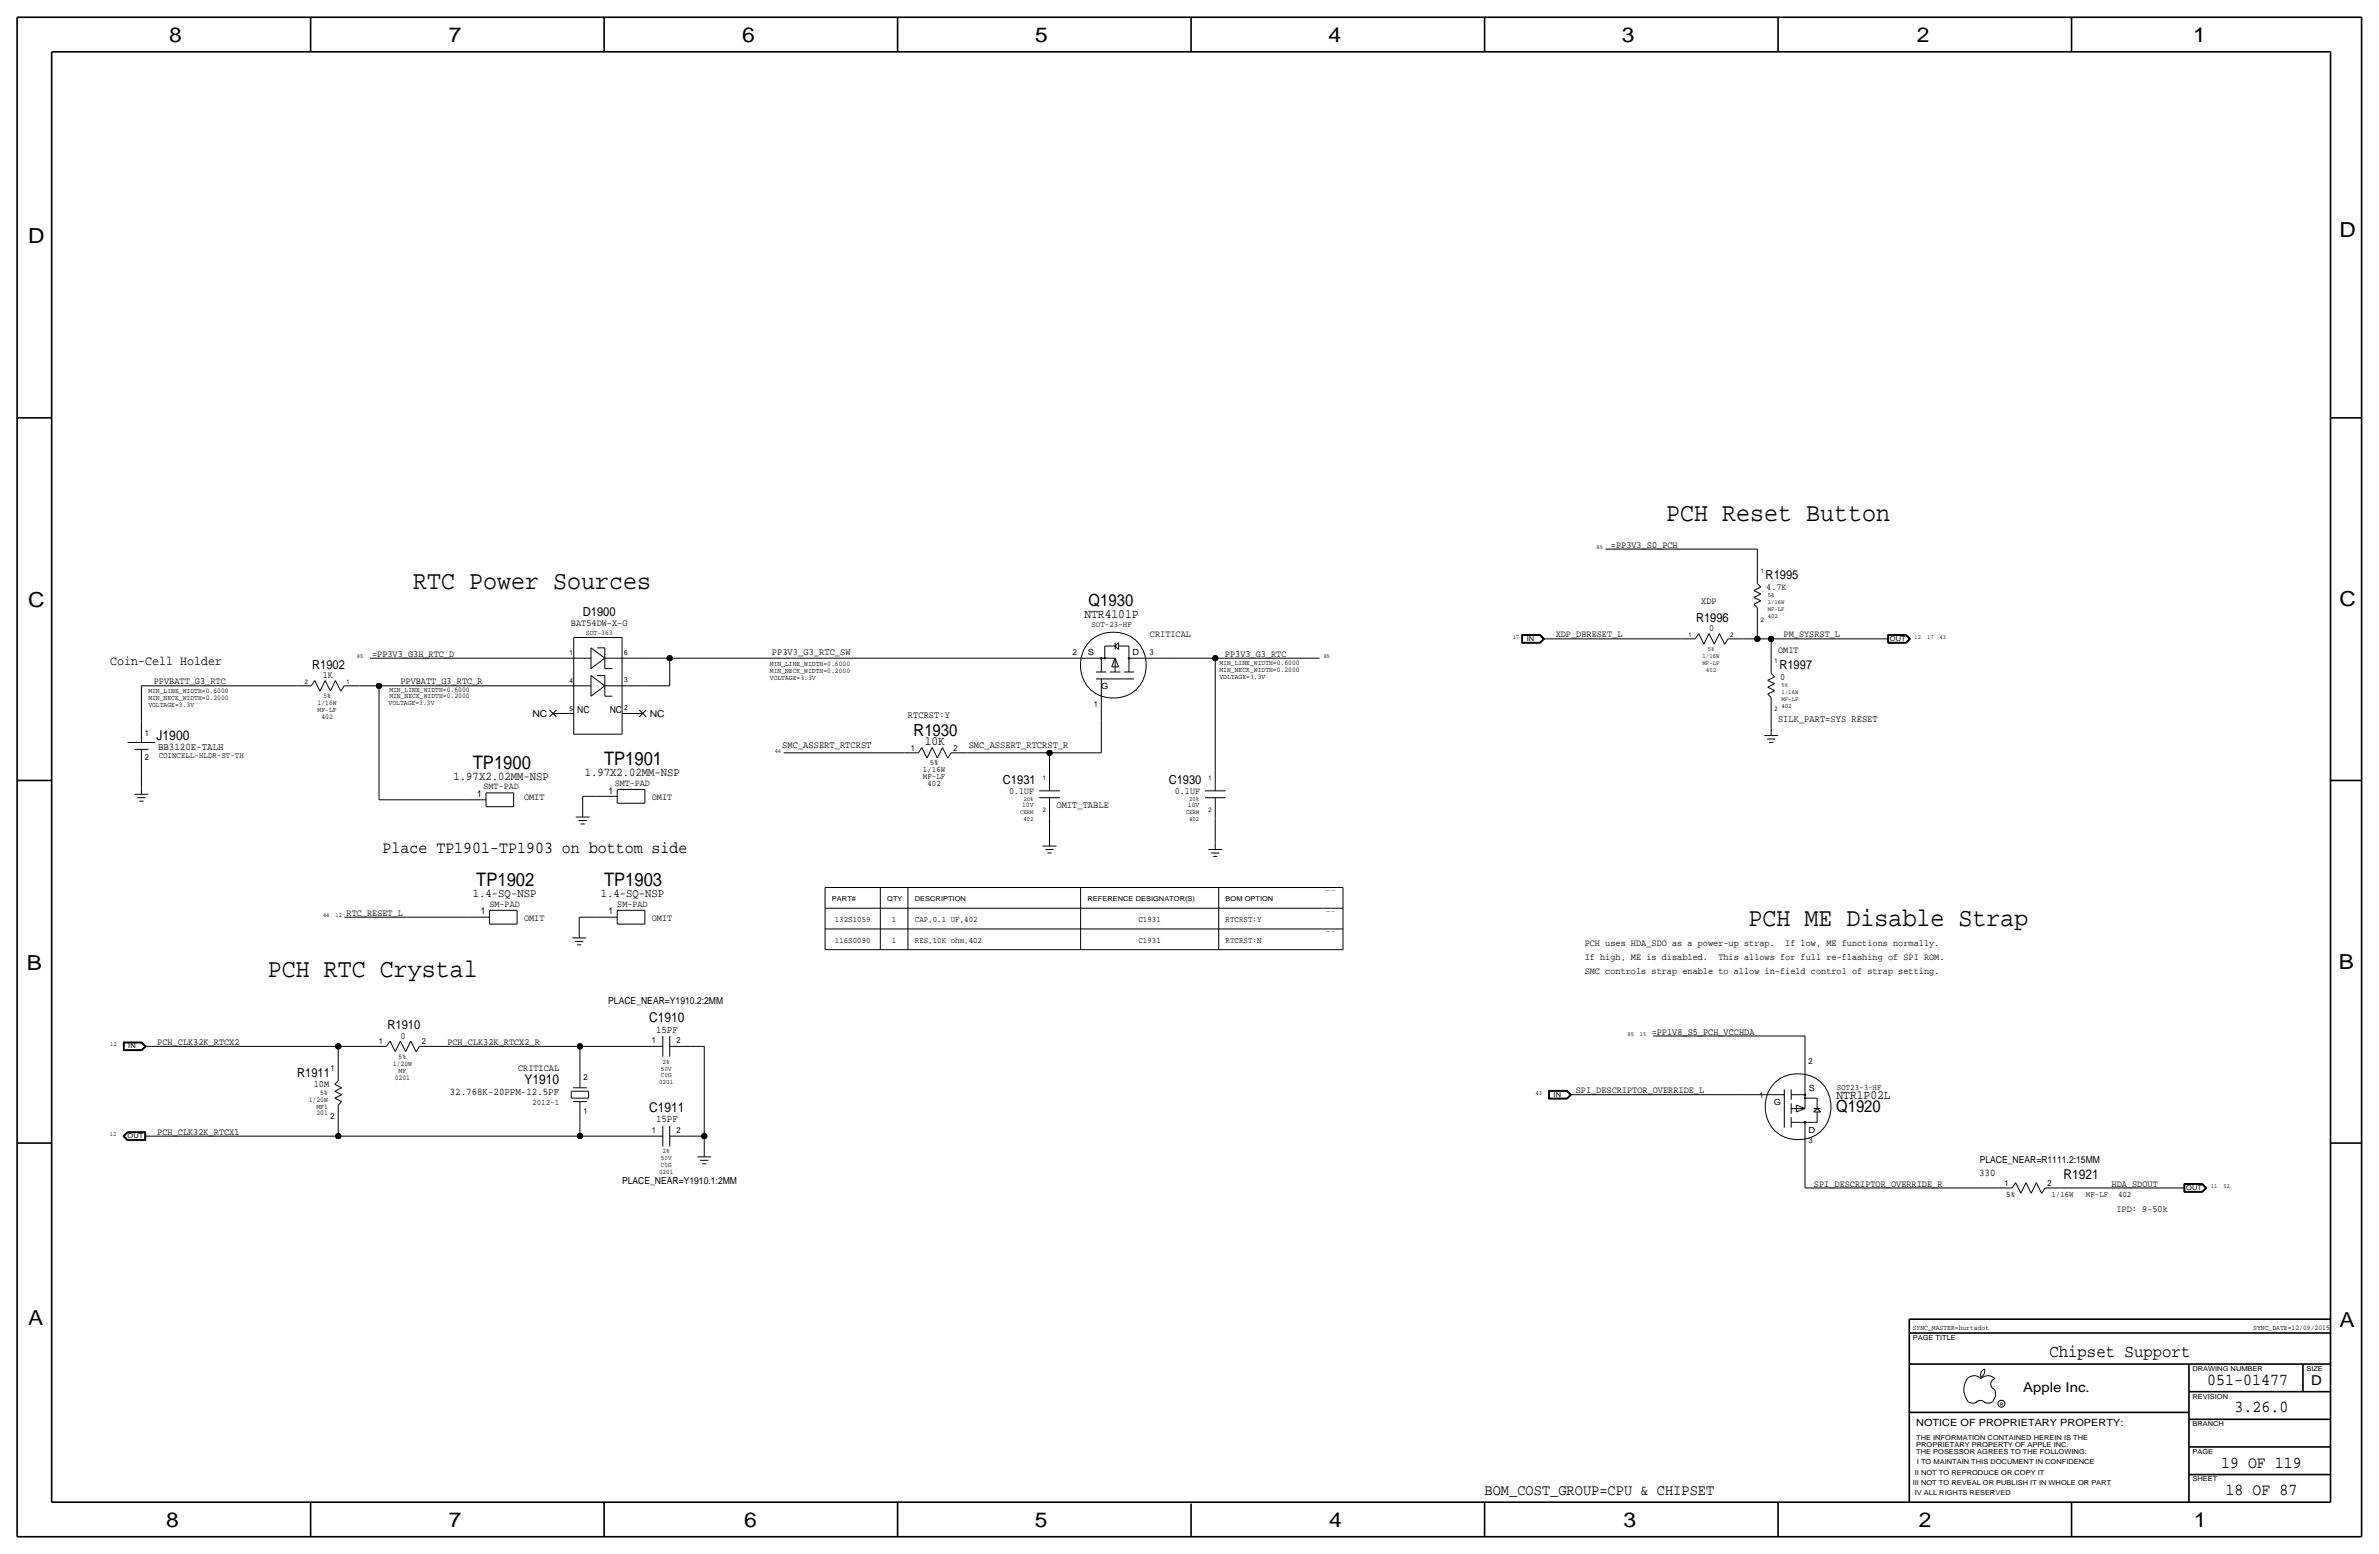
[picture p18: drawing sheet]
<svg xmlns="http://www.w3.org/2000/svg" width="875mm" height="572mm" viewBox="0 0 875 572" stroke-linecap="round" stroke-linejoin="round" font-family="sans-serif">
<defs><g id="words">
<g font-size="9.6">
<text x="612.8" y="191.8">PCH Reset Button</text>
<text x="152" y="216.7">RTC Power Sources</text>
<text x="643.1" y="340.4">PCH ME Disable Strap</text>
<text x="98.5" y="359.4">PCH RTC Crystal</text>
</g>
<g font-size="7.6">
<text x="62.2" y="15.5">8</text>
<text x="165" y="15.5">7</text>
<text x="273" y="15.5">6</text>
<text x="380.7" y="15.5">5</text>
<text x="488.6" y="15.5">4</text>
<text x="596.6" y="15.5">3</text>
<text x="705.1" y="15.5">2</text>
<text x="806.7" y="15.5">1</text>
<text x="10.4" y="89.4">D</text>
<text x="860.5" y="87.1">D</text>
<text x="10.4" y="223.3">C</text>
<text x="860.5" y="222.8">C</text>
<text x="9.8" y="356.6">B</text>
<text x="860.2" y="356.4">B</text>
<text x="10.4" y="487.4">A</text>
<text x="860.5" y="488.2">A</text>
<text x="61.2" y="561.6">8</text>
<text x="165" y="561.6">7</text>
<text x="273.8" y="561.6">6</text>
<text x="380.7" y="561.6">5</text>
<text x="488.9" y="561.6">4</text>
<text x="597.1" y="561.6">3</text>
<text x="705.8" y="561.6">2</text>
<text x="806.9" y="561.6">1</text>
</g>
<g font-size="6.8">
<text x="222.2" y="281.4">TP1901</text>
<text x="173.9" y="282.7">TP1900</text>
<text x="175.2" y="325.9">TP1902</text>
<text x="222.2" y="325.9">TP1903</text>
</g>
<text font-size="6.5" x="753.8" y="499.1">Chipset Support</text>
<g font-size="6.2">
<text x="400.4" y="223">Q1930</text>
<text x="336" y="270.5">R1930</text>
<text x="140.7" y="313.7">Place TP1901-TP1903 on bottom side</text>
<text x="675.3" y="408.9">Q1920</text>
<text x="811.9" y="509.3">051-01477</text>
<text x="821.9" y="519.4">3.26.0</text>
<text x="817" y="539.8">19 OF 119</text>
<text x="818.6" y="549.9">18 OF 87</text>
</g>
<text font-size="5.6" x="546" y="549.9">BOM_COST_GROUP=CPU &amp; CHIPSET</text>
<g font-size="5">
<text x="57.6" y="272.3">J1900</text>
<text x="238.8" y="375.9">C1910</text>
<text x="192.9" y="398.8">Y1910</text>
<text x="238.8" y="408.9">C1911</text>
<text x="759" y="433.6">R1921</text>
<text x="850.1" y="509.3">D</text>
<text x="744.2" y="511.8">Apple Inc.</text>
</g>
<text font-size="4.8" x="40.6" y="244.6">Coin-Cell Holder</text>
<g font-size="4.7">
<text x="398.9" y="227.2">NTR4101P</text>
<text x="340.1" y="274.1">10K</text>
<text x="675.5" y="404.3">NTR1P02L</text>
</g>
<g font-size="4.6">
<text x="649.4" y="213.1">R1995</text>
<text x="214.4" y="226.6">D1900</text>
<text x="623.8" y="228.6">R1996</text>
<text x="114.8" y="245.9">R1902</text>
<text x="654.5" y="246.1">R1997</text>
<text x="368.9" y="288.3">C1931</text>
<text x="429.9" y="288.3">C1930</text>
<text x="142.5" y="378.5">R1910</text>
<text x="109.3" y="396">R1911</text>
</g>
<g font-size="4.4">
<text x="166.9" y="286.8">1.97X2.02MM-NSP</text>
<text x="215.1" y="285.5">1.97X2.02MM-NSP</text>
<text x="174" y="329.9">1.4-SQ-NSP</text>
<text x="220.9" y="329.9">1.4-SQ-NSP</text>
</g>
<g font-size="3.8">
<text x="58.1" y="275.8">BB3120E-TALH</text>
<text x="241.3" y="379.7">15PF</text>
<text x="165.5" y="402.6">32.768K-20PPM-12.5PF</text>
<text x="241.3" y="412.8">15PF</text>
<text x="727.9" y="432.3">330</text>
</g>
<text font-size="3.7" x="704.8" y="524.5">NOTICE OF PROPRIETARY PROPERTY:</text>
<g font-size="3.6">
<text x="283.9" y="240.8">PP3V3_G3_RTC_SW</text>
<text x="334" y="264.2">RTCRST:Y</text>
<text x="654" y="265.4">SILK_PART=SYS RESET</text>
<text x="287.7" y="275.1">SMC_ASSERT_RTCRST</text>
<text x="356.3" y="275.1">SMC_ASSERT_RTCRST_R</text>
<text x="388.6" y="297.2">OMIT_TABLE</text>
</g>
<g font-size="3.5">
<text x="592.5" y="201.4">=PP3V3_S0_PCH</text>
<text x="649.7" y="216.9">4.7K</text>
<text x="625.8" y="222.3">XDP</text>
<text x="210" y="230.4">BAT54DW-X-G</text>
<text x="628.7" y="232.2">0</text>
<text x="423" y="234.4">CRITICAL</text>
<text x="572.2" y="234.4">XDP_DBRESET_L</text>
<text x="656" y="234.4">PM_SYSRST_L</text>
<text x="136.9" y="241.6">=PP3V3_G3H_RTC_D</text>
<text x="450.5" y="241.6">PP3V3_G3_RTC</text>
<text x="654" y="240">OMIT</text>
<text x="56.6" y="251.7">PPVBATT_G3_RTC</text>
<text x="118.7" y="249.4">1K</text>
<text x="147.3" y="251.5">PPVBATT_G3_RTC_R</text>
<text x="654.8" y="249.9">0</text>
<text x="195.9" y="263.7">NC</text>
<text x="212.3" y="262.4">NC</text>
<text x="224.3" y="262.4">NC</text>
<text x="239" y="263.7">NC</text>
<text x="175.5" y="293.1">1</text>
<text x="177.9" y="290.3">SMT-PAD</text>
<text x="223.8" y="291.8">1</text>
<text x="226.1" y="289.1">SMT-PAD</text>
<text x="371.2" y="292.1">0.1UF</text>
<text x="432.1" y="292.1">0.1UF</text>
<text x="192.7" y="294.1">OMIT</text>
<text x="239.7" y="294.1">OMIT</text>
<text x="180.1" y="333.5">SM-PAD</text>
<text x="227.1" y="333.5">SM-PAD</text>
<text x="127.5" y="336.8">RTC_RESET_L</text>
<text x="176.8" y="336.3">1</text>
<text x="192.7" y="338.6">OMIT</text>
<text x="223.8" y="336.3">1</text>
<text x="239.7" y="338.6">OMIT</text>
<text x="582.9" y="348">PCH uses HDA_SDO as a power-up strap.</text>
<text x="656.6" y="348">If low, ME functions normally.</text>
<text x="582.9" y="353.1">If high, ME is disabled.</text>
<text x="632" y="353.1">This allows for full re-flashing of SPI ROM.</text>
<text x="582.9" y="358.1">SMC controls strap enable to allow in-field control of strap setting.</text>
<text x="223.7" y="369.3">PLACE_NEAR=Y1910.2:2MM</text>
<text x="147.3" y="382">0</text>
<text x="607.5" y="380.5">=PP1V8_S5_PCH_VCCHDA</text>
<text x="57.9" y="384.3">PCH_CLK32K_RTCX2</text>
<text x="164.5" y="384.3">PCH_CLK32K_RTCX2_R</text>
<text x="190.6" y="393.7">CRITICAL</text>
<text x="115.4" y="399.8">10M</text>
<text x="579.6" y="402.1">SPI_DESCRIPTOR_OVERRIDE_L</text>
<text x="57.9" y="417.3">PCH_CLK32K_RTCX1</text>
<text x="728.2" y="427.7">PLACE_NEAR=R1111.2:15MM</text>
<text x="228.8" y="435.4">PLACE_NEAR=Y1910.1:2MM</text>
<text x="667.2" y="436.4">SPI_DESCRIPTOR_OVERRIDE_R</text>
<text x="776.7" y="436.4">HDA_SDOUT</text>
<text x="778.5" y="445.8">IPD: 9-50k</text>
</g>
<g font-size="3.1">
<text x="401.5" y="230.6">SOT-23-HF</text>
<text x="394.7" y="240.8">2</text>
<text x="400.1" y="240.8">S</text>
<text x="416.5" y="240.8">D</text>
<text x="422.9" y="240.8">3</text>
<text x="405" y="253.5">G</text>
<text x="402.3" y="259.8">1</text>
<text x="53.3" y="270.5">1</text>
<text x="53.3" y="279.4">2</text>
<text x="58.4" y="278.9">COINCELL-HLDR-ST-TH</text>
<text x="335" y="276.1">1</text>
<text x="342" y="281.4">5%</text>
<text x="350.7" y="276.1">2</text>
<text x="339.5" y="284">1/16W</text>
<text x="339.5" y="286.5">MF-LF</text>
<text x="341.1" y="289.1">402</text>
<text x="307" y="339.1">132S1059</text>
<text x="328.1" y="339.1">1</text>
<text x="336.5" y="339.1">CAP,0.1 UF,402</text>
<text x="418.7" y="339.1">C1931</text>
<text x="450.8" y="339.1">RTCRST:Y</text>
<text x="307" y="346.7">116S0090</text>
<text x="328.1" y="346.7">1</text>
<text x="336.5" y="346.7">RES,10K ohm,402</text>
<text x="418.7" y="346.7">C1931</text>
<text x="450.8" y="346.7">RTCRST:N</text>
<text x="239.7" y="383.5">1</text>
<text x="248.9" y="383.5">2</text>
<text x="139.4" y="384">1</text>
<text x="155.1" y="384">2</text>
<text x="121.6" y="393.7">1</text>
<text x="665.2" y="391.2">2</text>
<text x="214.6" y="397.1">2</text>
<text x="665.3" y="401.4">S</text>
<text x="675.6" y="400.8">SOT23-3-HF</text>
<text x="195.8" y="406.4">2012-1</text>
<text x="647.1" y="403.9">1</text>
<text x="652.4" y="406.5">G</text>
<text x="121.6" y="411.5">2</text>
<text x="214.6" y="409.8">1</text>
<text x="239.7" y="416.6">1</text>
<text x="248.9" y="416.6">2</text>
<text x="665.2" y="416.6">D</text>
<text x="665.2" y="420.4">3</text>
<text x="737.3" y="436.1">1</text>
<text x="753.1" y="436.1">2</text>
<text x="737.9" y="440.2">5%</text>
<text x="754.5" y="440.2">1/16W</text>
<text x="767.2" y="440.2">MF-LF</text>
<text x="779" y="440.2">402</text>
</g>
<g font-size="2.6">
<text x="215.5" y="233.4">SOT-363</text>
<text x="209.5" y="241">1</text>
<text x="229.6" y="240.8">6</text>
<text x="283.2" y="245.1">MIN_LINE_WIDTH=0.6000</text>
<text x="448.5" y="244.6">MIN_LINE_WIDTH=0.6000</text>
<text x="209.5" y="251.2">4</text>
<text x="229.6" y="251">3</text>
<text x="283.2" y="250.2">VOLTAGE=3.3V</text>
<text x="283.2" y="247.7">MIN_NECK_WIDTH=0.2000</text>
<text x="448.5" y="249.7">VOLTAGE=3.3V</text>
<text x="448.5" y="247.1">MIN_NECK_WIDTH=0.2000</text>
<text x="54.6" y="254.8">MIN_LINE_WIDTH=0.6000</text>
<text x="54.6" y="257.3">MIN_NECK_WIDTH=0.2000</text>
<text x="118.9" y="256.8">5%</text>
<text x="143.2" y="256.8">MIN_NECK_WIDTH=0.2000</text>
<text x="143.2" y="254.5">MIN_LINE_WIDTH=0.6000</text>
<text x="54.6" y="259.8">VOLTAGE=3.3V</text>
<text x="116.8" y="261.9">MF-LF</text>
<text x="116.8" y="259.3">1/16W</text>
<text x="143" y="259.3">VOLTAGE=3.3V</text>
<text x="209.5" y="261.4">5</text>
<text x="229.6" y="261.1">2</text>
<text x="118.2" y="264.4">402</text>
<text x="376" y="296.9">10V</text>
<text x="436.9" y="296.9">10V</text>
<text x="146.6" y="389.4">5%</text>
<text x="144.5" y="391.9">1/20W</text>
<text x="146.6" y="394.5">MF</text>
<text x="145.2" y="397">0201</text>
<text x="113.6" y="405.1">1/20W</text>
<text x="116.4" y="407.7">MF1</text>
<text x="117.8" y="402.6">5%</text>
<text x="116.4" y="410.2">201</text>
<text x="703.5" y="488.9">SYNC_MASTER=hurtadot</text>
<text x="828.8" y="488.9">SYNC_DATE=12/09/2015</text>
</g>
<g font-size="2.5">
<text x="561.5" y="235.7">IN</text>
<text x="695.1" y="235.7">OUT</text>
<text x="306" y="331.5">PART#</text>
<text x="326.3" y="331.5">QTY</text>
<text x="336.5" y="331.5">DESCRIPTION</text>
<text x="400" y="331.5">REFERENCE DESIGNATOR(S)</text>
<text x="450.8" y="331.5">BOM OPTION</text>
<text x="47.2" y="385.6">IN</text>
<text x="243.1" y="393.7">50V</text>
<text x="243.7" y="391.2">2%</text>
<text x="242.4" y="398.8">0201</text>
<text x="243.1" y="396.2">C0G</text>
<text x="571.4" y="403.4">IN</text>
<text x="46.9" y="418.6">OUT</text>
<text x="243.7" y="424.2">2%</text>
<text x="242.4" y="431.8">0201</text>
<text x="243.1" y="426.7">50V</text>
<text x="243.1" y="429.3">C0G</text>
<text x="804.1" y="437.6">OUT</text>
<text x="703.5" y="492.8">PAGE TITLE</text>
<text x="806.4" y="504.2">DRAWING NUMBER</text>
<text x="848.3" y="504.2">SIZE</text>
<text x="806.4" y="514.4">REVISION</text>
<text x="806.4" y="524.5">BRANCH</text>
<text x="704.8" y="532.1">PROPRIETARY PROPERTY OF APPLE INC.</text>
<text x="704.8" y="529.6">THE INFORMATION CONTAINED HEREIN IS THE</text>
<text x="704.8" y="534.7">THE POSESSOR AGREES TO THE FOLLOWING:</text>
<text x="705.1" y="538.5">I TO MAINTAIN THIS DOCUMENT IN CONFIDENCE</text>
<text x="806.4" y="534.7">PAGE</text>
<text x="704.3" y="542.3">II NOT TO REPRODUCE OR COPY IT</text>
<text x="806.4" y="544.8">SHEET</text>
<text x="703.5" y="546.1">III NOT TO REVEAL OR PUBLISH IT IN WHOLE OR PART</text>
<text x="704.3" y="549.9">IV ALL RIGHTS RESERVED</text>
</g>
<g font-size="2.3">
<text x="587.2" y="201.9">85</text>
<text x="647.6" y="210.8">1</text>
<text x="650.2" y="219.7">5%</text>
<text x="650.2" y="222.3">1/16W</text>
<text x="650.2" y="224.8">MF-LF</text>
<text x="650.2" y="227.3">402</text>
<text x="647.6" y="228.6">2</text>
<text x="556.4" y="235">17</text>
<text x="621.1" y="234.2">1</text>
<text x="628.1" y="239.5">5%</text>
<text x="636.5" y="234.2">2</text>
<text x="704.2" y="235">12</text>
<text x="708.8" y="235">17</text>
<text x="713.4" y="235">43</text>
<text x="131.3" y="242.1">85</text>
<text x="486.9" y="242.1">85</text>
<text x="626.2" y="242.1">1/16W</text>
<text x="626.2" y="244.6">MF-LF</text>
<text x="652.7" y="243.8">1</text>
<text x="112.1" y="251.5">2</text>
<text x="127.5" y="251.5">1</text>
<text x="627.5" y="247.1">402</text>
<text x="655.3" y="255.3">1/16W</text>
<text x="655.3" y="257.8">MF-LF</text>
<text x="655.3" y="252.7">5%</text>
<text x="652.7" y="261.6">2</text>
<text x="655.3" y="260.4">402</text>
<text x="284.9" y="276.9">44</text>
<text x="383.6" y="287">1</text>
<text x="444.6" y="287">1</text>
<text x="375.2" y="299.5">CERM</text>
<text x="376.4" y="294.6">20%</text>
<text x="383.6" y="298.5">2</text>
<text x="436.2" y="299.5">CERM</text>
<text x="437.4" y="294.6">20%</text>
<text x="444.6" y="298.5">2</text>
<text x="376.4" y="302">402</text>
<text x="437.4" y="302">402</text>
<text x="118.8" y="337.3">44</text>
<text x="123.4" y="337.3">12</text>
<text x="598.6" y="381">85</text>
<text x="603.2" y="381">15</text>
<text x="40.5" y="384.8">12</text>
<text x="564.8" y="402.6">43</text>
<text x="40.4" y="417.8">12</text>
<text x="813.2" y="436.9">11</text>
<text x="817.8" y="436.9">52</text>
</g>
<text font-size="1.8" x="735.5" y="516.9">R</text>
<g font-size=".4">
<text x="487.6" y="327.7">TABLE_5_HEAD</text>
<text x="487.6" y="335.3">TABLE_5_ITEM</text>
<text x="487.6" y="342.9">TABLE_5_ITEM</text>
</g>
</g></defs>
<g fill="none" stroke="#000" stroke-width=".37">
<path d="M590.5 201.9h55.9zM645.1 217.2l2.5-1.3zM645.1 219.7l2.5-1.3zM645.1 219.7l2.5 1.3zM645.1 217.2l2.5 1.2zM646.4 214.6l1.2 1.3zM646.4 201.9v5.1zM646.4 207v7.6zM211 234.4h17.8zM211 234.4v35.6zM217.4 238.3v7.6zM217.4 238.3l5.1 3.8z"/>
<path d="M219.7 238.3h2.8zM222.5 238.3v7.6zM228.8 234.4v35.6zM401.3 235.4a12.2 12.2 0 0 1 20.1 6.8 12 12 0 0 1-15.7 14 12.4 12.4 0 0 1-4.4-20.8zM406.3 237.6v4.5zM406.3 237.6h3.9zM410.2 237.6l1.2 1.3zM410.2 236.3v2.6zM410.2 237.6l1.2-1.3zM411.4 237.6h3.8zM411.4 236.3v2.6zM415.2 237.6v9.5z"/>
<path d="M559.7 233.4h6.8zM559.7 233.4v3.1zM559.7 236.5h6.8zM559.8 233.5v2.9zM559.8 236.4h6.7zM559.8 233.5h6.7zM559.9 233.6v2.7zM559.9 236.3h6.5zM559.9 233.6h6.5zM560 233.7h6.4zM560 233.7v2.5zM560 236.2h6.4z"/>
<path d="M566.4 233.7l1.2 1.3zM566.4 236.2l1.2-1.3zM566.4 233.6l1.4 1.4zM566.5 236.4l1.4-1.4zM566.5 233.5l1.4 1.5zM566.5 233.4l1.6 1.6zM567.6 235h2.6zM567.8 235l-1.4 1.3zM568.1 234.9l-1.6 1.6zM570.2 235h48.2zM618.4 235h5.1zM624.8 233l1.9 3.9z"/>
<path d="M624.8 233l-1.3 2zM628.6 233l-1.9 3.9zM628.6 233l1.9 3.9zM632.4 233l-1.9 3.9zM632.4 233l1.9 3.9zM635.6 235h5.7zM635.6 235l-1.3 2zM641.3 235h5.1zM645.1 222.3l2.5-1.3zM645.1 222.3l1.3 1.2zM646.4 229.9v5zM646.4 223.5v6.4z"/>
<path d="M646.4 235h5.1zM651.5 235h40.6zM651.5 235v5zM692.1 235h2.5zM694.3 236.5h6.8zM694.3 233.4v3.1zM694.3 233.4h6.8zM694.4 233.5v2.9zM694.4 236.4h6.7zM694.4 233.5h6.7zM694.5 233.6v2.7zM694.5 236.3h6.5z"/>
<path d="M694.5 233.6h6.5zM694.6 233.7h6.4zM694.6 233.7v2.5zM694.6 236.2h6.4zM701 233.7l1.3 1.3zM701 236.2l1.3-1.3zM701 233.6l1.4 1.4zM701.1 236.4l1.5-1.4zM701.1 233.5l1.5 1.5zM701.1 233.4l1.6 1.6zM702.4 235l-1.4 1.3zM702.7 234.9l-1.6 1.6z"/>
<path d="M52 252.2h57.4zM52 252.2v13.2zM109.4 252.2h5.1zM115.8 250.3l-1.3 1.9zM115.8 250.3l1.9 3.9zM119.6 250.3l-1.9 3.9zM119.6 250.3l1.9 3.9zM123.4 250.3l-1.9 3.9zM123.4 250.3l1.9 3.9zM126.6 252.2l-1.3 2.1zM126.6 252.2h5.7zM132.3 252.2h7.1z"/>
<path d="M136.1 242.1h67.3zM139.4 252.2h64zM139.4 252.2v41.9zM203.4 242.1h14zM203.4 252.2h14zM217.4 245.9l5.1-3.8zM217.4 256l5.1-3.8zM217.4 248.4v7.6zM217.4 248.4l5.1 3.8zM219.7 248.4h2.8zM222.5 245.9h2.7zM222.5 256h2.7z"/>
<path d="M222.5 248.4v7.6zM222.5 242.1h13.9zM222.5 252.2h13.9zM236.4 252.2h9.9zM236.4 242.1h9.9zM246.3 242.1v10.1zM246.3 242.1h143.5zM389.8 242.1h20.4zM403.1 249.7h14.1zM403.1 247.1h3.9zM405.1 249.7v15.2zM405.1 242.1v5z"/>
<path d="M408.2 247.1h3.9zM408.9 245.3h2.5zM410.2 242.1v5zM410.2 242.1l-1.3 3.2zM410.2 242.1l1.2 3.2zM413.4 247.1h3.8zM415.2 242.1h15.3zM430.5 242.1h16.5zM447 242.1h38.3zM447 242.1v41.1zM650.2 250.2l2.5-1.3zM650.2 255.3l2.5-1.3z"/>
<path d="M650.2 252.7l2.5-1.2zM650.2 255.3l1.3 1.2zM650.2 252.7l2.5 1.3zM650.2 250.2l2.5 1.3zM651.5 247.6l1.2 1.3zM651.5 240v7.7zM651.5 256.5v6.4zM46.9 273.1h10.2zM49.5 275.6h5.1zM52 265.4v7.7zM52 275.6v7.6zM202.1 263.7l2.6-2.6z"/>
<path d="M202.1 261.1l2.6 2.6zM203.4 262.4h7.6zM211 270h17.8zM228.8 262.4h7.6zM235.2 263.7l2.5-2.6zM235.2 261.1l2.5 2.6zM288.2 276.9h44.5zM332.7 276.9h5.1zM339 274.9l-1.2 2zM339 274.9l2 3.9zM342.8 274.9l-1.8 3.9zM342.8 274.9l2 3.9z"/>
<path d="M346.7 274.9l-1.9 3.9zM346.7 274.9l1.9 3.9zM349.9 276.9l-1.3 2zM349.9 276.9h5.6zM355.5 276.9h30.5zM386 276.9h19.1zM386 276.9v6.3zM405.1 264.9v12zM648.9 270.5h5.1zM649.9 271.8h3.1zM650.7 273.1h1.5zM651.5 262.9v5.1z"/>
<path d="M651.5 268v2.5zM49.5 292.1h5.1zM50.5 293.4h3zM51.3 294.6h1.5zM52 283.2v6.4zM52 289.6v2.5zM139.4 294.1h31.7zM171.1 294.1h7.7zM178.8 291.6h10.1zM178.8 291.6v5.1zM178.8 296.7h10.1zM188.9 291.6v5.1z"/>
<path d="M214.3 292.9h5.1zM214.3 292.9v5zM214.3 297.9v2.6zM219.4 292.9h7.6zM227 295.4h10.2zM227 290.3h10.2zM227 290.3v5.1zM237.2 290.3v5.1zM382.2 290.8h7.6zM382.2 293.4h7.6zM386 283.2v7.6zM386 293.4v7.6z"/>
<path d="M443.2 290.8h7.6zM443.2 293.4h7.6zM447 283.2v7.6zM447 293.4v7.6zM211.8 300.5h5.1zM212.8 301.8h3zM213.6 303h1.5zM383.5 311.2h5.1zM384.5 312.4h3.1zM385.3 313.7h1.5zM386 301v7.6zM386 308.6v2.5z"/>
<path d="M444.4 312.4h5.1zM445.5 313.7h3zM446.2 315h1.6zM447 301v8.9zM447 309.9v2.5zM126.7 337.3h45.7zM172.4 337.3h7.6zM180 339.9h10.2zM180 334.8h10.2zM180 334.8v5.1zM190.2 334.8v5.1zM213.1 337.3h6.3z"/>
<path d="M213.1 337.3v5.1zM219.4 337.3h7.6zM227 339.9h10.2zM227 334.8h10.2zM227 334.8v5.1zM237.2 334.8v5.1zM303.5 326.4v7.6zM303.5 334h190.5zM303.5 326.4h190.5zM303.5 334v7.6zM323.8 326.4v7.6zM323.8 334v7.6z"/>
<path d="M334 326.4v7.6zM334 334v7.6zM397.5 326.4v7.6zM397.5 334v7.6zM448.3 326.4v7.6zM448.3 334v7.6zM494 326.4v7.6zM494 334v7.6zM210.5 344.9h5.1zM211.5 346.2h3.1zM212.3 347.5h1.5zM213.1 342.4v2.5z"/>
<path d="M303.5 341.6v7.7zM303.5 349.2h190.5zM303.5 341.6h190.5zM323.8 341.6v7.7zM334 341.6v7.7zM397.5 341.6v7.7zM448.3 341.6v7.7zM494 341.6v7.7zM45.4 383.2v3.2zM45.4 386.4h6.8zM45.4 383.2h6.8zM45.5 383.3h6.6z"/>
<path d="M45.5 383.3v3zM45.5 386.3h6.6zM45.6 383.4v2.8zM45.6 386.2h6.5zM45.6 383.4h6.5zM45.7 383.5h6.3zM45.7 383.5v2.6zM45.7 386.1h6.3zM52 386.1l1.3-1.3zM52 383.5l1.3 1.3zM52.1 386.2l1.3-1.4zM52.1 383.4l1.3 1.4z"/>
<path d="M52.1 383.3l1.5 1.5zM52.1 386.3l1.5-1.5zM52.2 386.4l1.5-1.6zM52.2 383.2l1.5 1.6zM53.3 384.8h2.5zM55.8 384.8h68.6zM123.1 398.8l1.3-1.3zM123.1 398.8l2.6 1.2zM124.4 384.8h12.7zM124.4 384.8v5.1zM124.4 389.9v7.6zM137.1 384.8h5.1z"/>
<path d="M143.5 382.9l-1.3 1.9zM143.5 382.9l1.9 3.8zM147.3 382.9l-1.9 3.8zM147.3 382.9l1.9 3.8zM151.1 382.9l-1.9 3.8zM151.1 382.9l1.9 3.8zM154.3 384.8l-1.3 2zM154.3 384.8h5.7zM160 384.8h53.3zM213.3 384.8h22.9zM213.3 384.8v7.6zM213.3 392.4v7.6z"/>
<path d="M236.2 384.8h7.6zM243.8 381v7.6zM246.3 381v7.6zM246.3 384.8h7.6zM253.9 384.8h5.1zM259 384.8v33zM608 381h55.9zM653.1 397.9a12.2 12.2 0 0 1 20.1 6.8 12 12 0 0 1-15.7 13.9 12.4 12.4 0 0 1-4.4-20.7zM663.9 381v6.4zM663.9 387.4v20.3zM45.2 417.8l1.6 1.6zM45.2 417.8l1.6-1.5z"/>
<path d="M45.4 417.8l1.4-1.4zM45.4 417.8l1.4 1.5zM45.5 417.8l1.4 1.4zM45.7 417.8l1.2-1.2zM45.7 417.8l1.2 1.3zM46.8 416.3h6.8zM46.8 419.4h6.8zM46.8 419.3h6.7zM46.8 416.4h6.7zM46.9 419.2h6.5zM46.9 416.5l-1.4 1.3zM46.9 416.5h6.5z"/>
<path d="M46.9 416.6h6.4zM46.9 419.1h6.4zM53.3 417.8h2.5zM53.3 416.6v2.5zM53.4 416.5v2.7zM53.5 416.4v2.9zM53.6 416.3v3.1zM55.8 417.8h68.6zM123.1 403.9l2.6 1.2zM123.1 401.3l2.6 1.3zM123.1 403.9l2.6-1.3zM123.1 401.3l2.6-1.2z"/>
<path d="M124.4 417.8h88.9zM124.4 412.8v5zM124.4 406.4v6.4zM125.7 405.1l-1.3 1.3zM210.1 403.9h6.4zM210.1 401.3v2.6zM210.1 401.3h6.4zM210.8 400.1h5zM210.8 405.1h5zM213.3 417.8h22.9zM213.3 412.8v5zM213.3 405.1v7.7z"/>
<path d="M216.5 401.3v2.6zM236.2 417.8h7.6zM243.8 414v7.6zM246.3 414v7.6zM246.3 417.8h7.6zM253.9 417.8h5.1zM259 417.8v5.1zM569.6 401v3.2zM569.6 404.2h6.8zM569.6 401h6.8zM569.7 401.1v3zM569.7 404.1h6.7z"/>
<path d="M569.7 401.1h6.7zM569.8 401.2v2.8zM569.8 404h6.5zM569.8 401.2h6.5zM569.9 401.3h6.4zM569.9 401.3v2.6zM569.9 403.9h6.4zM576.3 401.3l1.2 1.3zM576.3 403.9l1.2-1.3zM576.3 401.2l1.4 1.4zM576.4 404.1l1.4-1.5zM576.4 401.1l1.4 1.5z"/>
<path d="M576.4 401l1.6 1.6zM577.5 402.6h2.6zM577.7 402.6l-1.4 1.4zM578 402.6l-1.6 1.6zM580.1 402.6h60.9zM641 402.6h15.3zM656.3 400.7v14zM658.8 407.7h5.1zM658.8 402.6h5.1zM658.8 405.7v3.9zM658.8 410.9v3.8zM658.8 400.7v3.8z"/>
<path d="M658.8 412.8h9.6zM660.7 406.4v2.5zM660.7 406.4l3.2 1.3zM660.7 408.9l3.2-1.2zM663.9 403.9h4.5zM663.9 412.8v15.2zM667.1 408.9l1.3-1.2zM667.1 407.7h2.5zM667.1 408.9h2.5zM668.4 408.9v3.9zM668.4 407.7l1.2 1.2zM668.4 403.9v3.8z"/>
<path d="M256.5 425.5h5.1zM257.5 426.7h3.1zM258.3 428h1.5zM259 422.9v2.5zM663.9 436.9h71.1zM663.9 428v8.9zM735 436.9h5.1zM741.4 434.9l1.9 3.9zM741.4 434.9l-1.3 2zM745.2 434.9l1.9 3.9zM745.2 434.9l-1.9 3.9zM749 434.9l1.9 3.9z"/>
<path d="M749 434.9l-1.9 3.9zM752.2 436.9l-1.3 2zM752.2 436.9h5.7zM757.9 436.9h43.2zM801.1 436.9h2.5zM803.3 435.3h6.8zM803.3 438.5h6.8zM803.3 435.3v3.2zM803.4 435.4v3zM803.4 438.4h6.7zM803.4 435.4h6.7zM803.5 435.5v2.8z"/>
<path d="M803.5 438.3h6.5zM803.5 435.5h6.5zM803.6 435.6h6.4zM803.6 435.6v2.5zM803.6 438.1h6.4zM810 435.6l1.2 1.3zM810 438.1l1.2-1.2zM810 435.5l1.4 1.4zM810 438.3l1.4-1.4zM810.1 435.4l1.4 1.5zM810.1 438.4l1.4-1.5zM810.1 435.3l1.6 1.6z"/>
<path d="M811.7 436.9l-1.6 1.6zM724.1 515.6l.5 .2a2.67 2.67 0 0 0 2.5-.2M726.8 515.7a2.09 2.09 0 0 1 3.1 0M728.6 506.5a2.69 2.69 0 0 0 1.3-3 2.26 2.26 0 0 0-1.3 3M729.7 515.6l.4 .2a2.67 2.67 0 0 0 2.6-.2M733.7 511.1a4.5 4.5 0 0 1-1 4.6M733.8 511a2.08 2.08 0 0 1-1.6-2 2.08 2.08 0 0 1 1.6-2 3.4 3.4 0 0 0-5.1 0 3.6 3.6 0 0 0-3.9-.8 3.6 3.6 0 0 0-2.3 3.3 7.1 7.1 0 0 0 1.6 6.2"/>
<circle cx="736.1" cy="516.2" r="1.28"/>
</g>
<g fill="none" stroke="#000" stroke-width=".6" stroke-linecap="butt">
<path d="M6.3 6.4v558.7zM6.3 6.4h862.3zM19 19.1h838.2zM19 19.1v533.4zM114.2 6.4v12.7zM222.2 6.4v12.7zM330.1 6.4v12.7zM438.1 6.4v12.7zM546 6.4v12.7zM654 6.4v12.7zM761.9 6.4v12.7zM857.2 19.1v533.4z"/>
<path d="M868.6 6.4v558.7zM6.3 153.7h12.7zM857.2 153.7h11.4zM6.3 287h12.7zM857.2 287h11.4zM6.3 420.4h12.7zM857.2 420.4h11.4zM702.3 490.2h154.9zM702.3 485.1v5.1zM702.3 485.1h154.9zM702.3 490.2v62.3zM702.3 501.6h154.9z"/>
<path d="M702.3 519.4h102.8zM805.1 501.6v50.8zM805.1 511.8h52.1zM847 501.6v10.2zM805.1 522h52.1zM805.1 532.1h52.1zM19 552.5h838.2zM114.2 552.4v12.7zM222.2 552.5v12.7zM330.1 552.5v12.7zM438.1 553v12.1zM546 552.5v12.7z"/>
<path d="M654 552.5v12.7zM761.9 552.5v12.7zM805.1 542.3h52.1zM6.3 565.1h862.3z"/>
</g>
<g fill="#000" stroke="#000" stroke-width=".37">
<path d="M404.9 241.9h.4v.3h-.4zM406.2 241.9h.3v.3h-.3zM415 241.9h.4v.3h-.4zM663.7 412.6h.4v.3h-.4zM663.7 402.4h.4v.4h-.4zM663.7 403.7h.4v.3h-.4z"/>
<circle cx="646.4" cy="234.9" r="1.02"/>
<circle cx="651.5" cy="234.9" r="1.02"/>
<circle cx="139.4" cy="252.2" r="1.02"/>
<circle cx="246.3" cy="242.1" r="1.02"/>
<circle cx="447" cy="242.1" r="1.02"/>
<circle cx="386" cy="276.9" r="1.02"/>
<circle cx="124.4" cy="384.8" r="1.02"/>
<circle cx="213.3" cy="384.8" r="1.02"/>
<circle cx="124.4" cy="417.8" r="1.02"/>
<circle cx="213.3" cy="417.8" r="1.02"/>
<circle cx="259" cy="417.8" r="1.02"/>
</g>
<use href="#words"/>
</svg>
